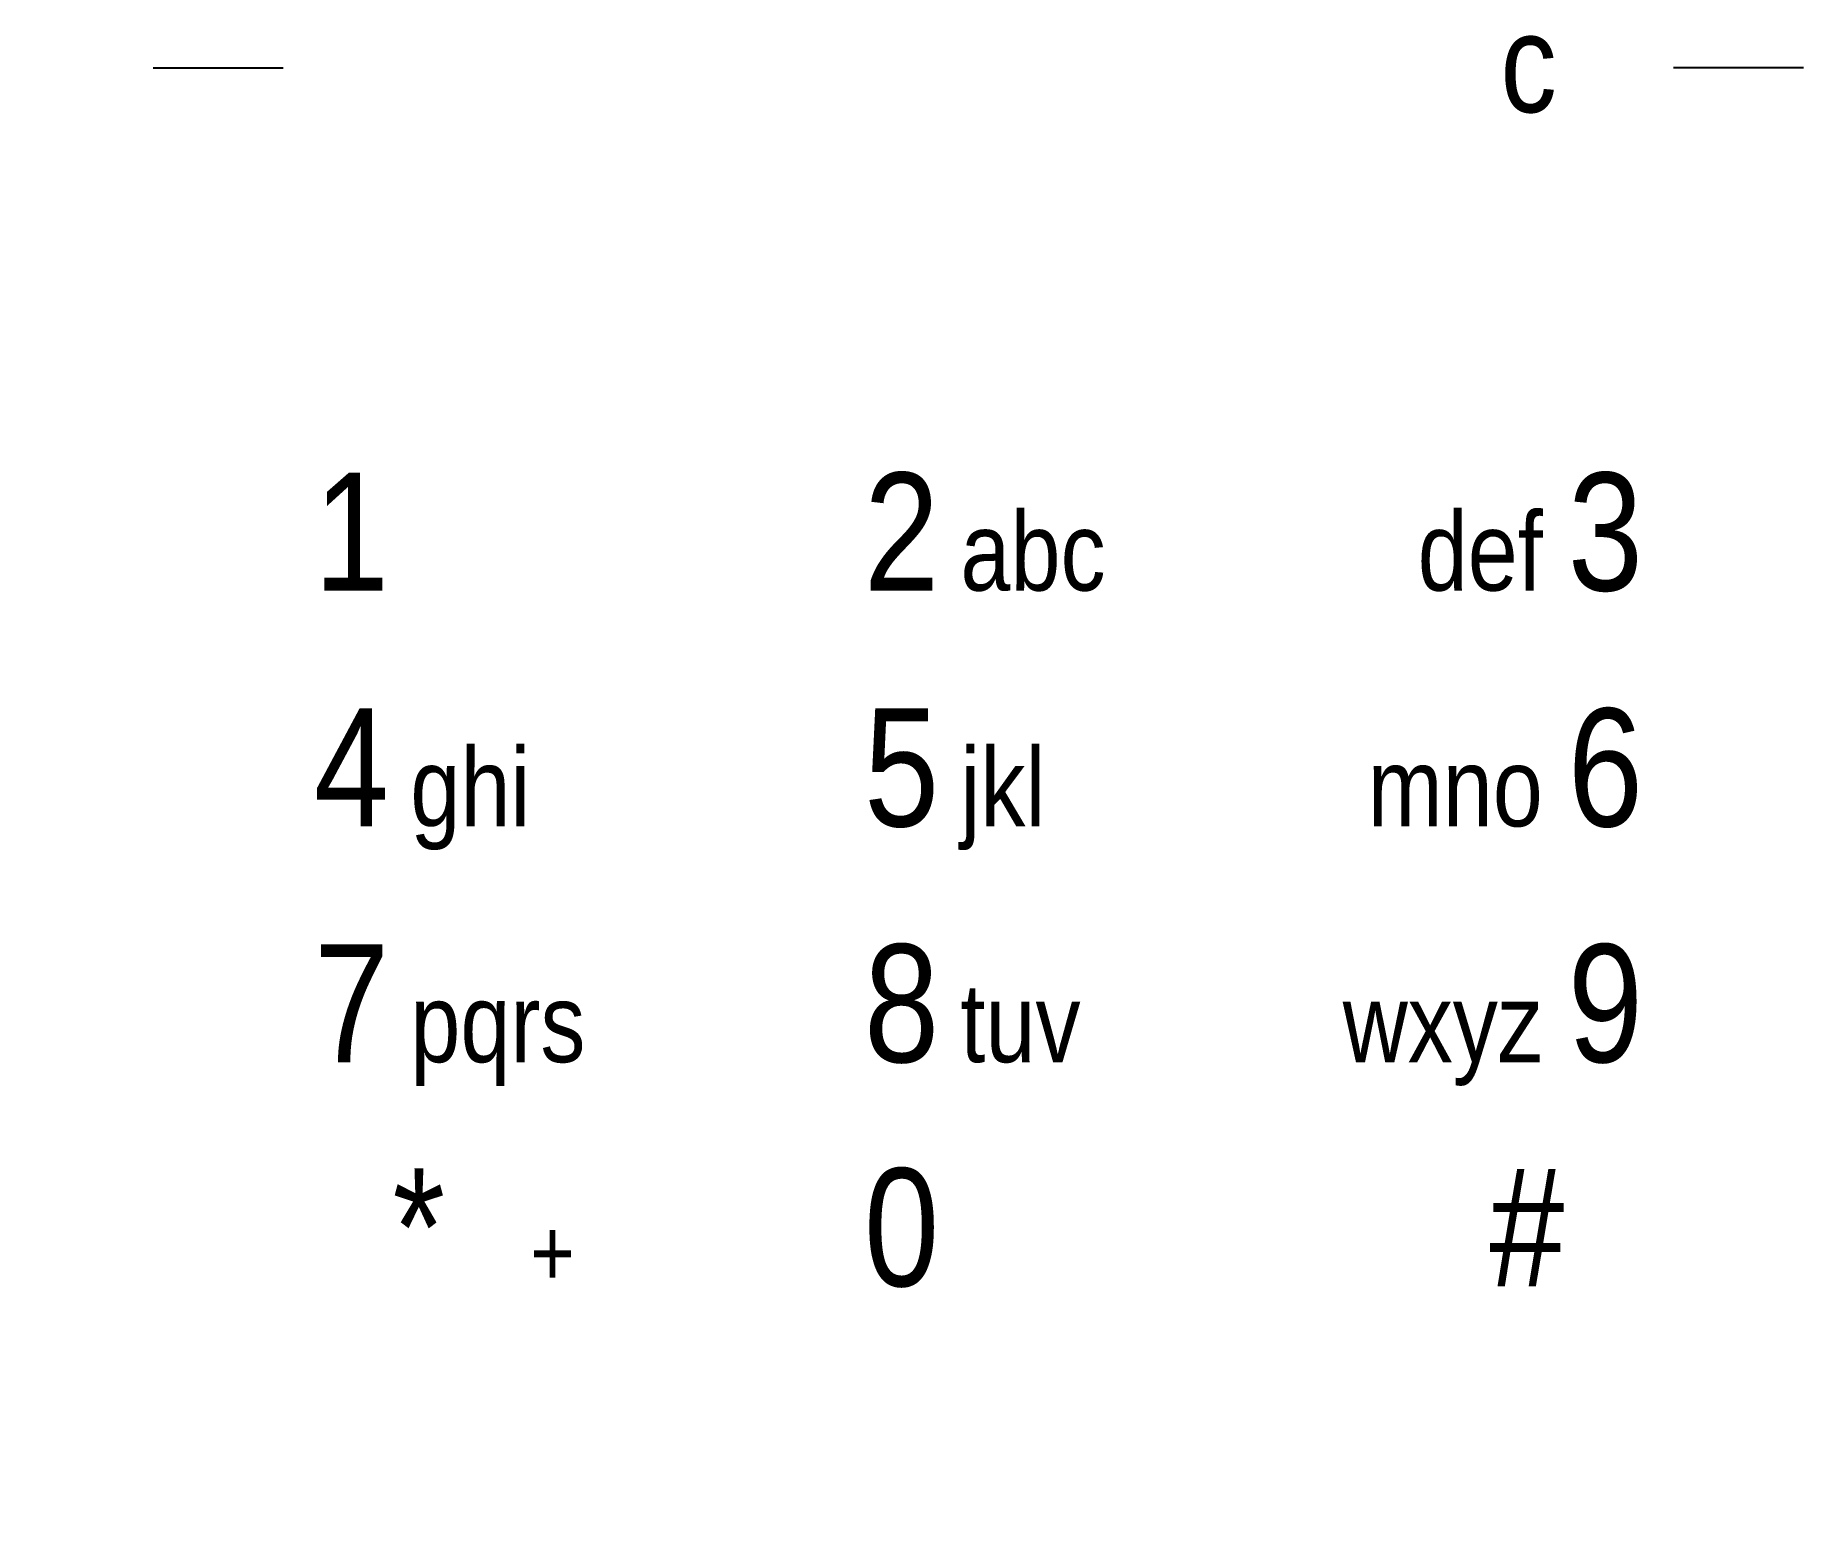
# Model space of a CAD drawing. Header units: millimetres. Extents: x 30 to 75, y 14 to 117.
# Drawn here: x 29.73 to 74.73, y 14.44 to 52.47 of the extents above; entities outside this region: 1.
import ezdxf

# ---------------------------------------------------------------- set-up
doc = ezdxf.new("R2010")
doc.units = ezdxf.units.MM
doc.styles.get("Standard").update_dxf_attribs({"font": 'ARIAL.TTF'})

msp = doc.modelspace()

# ---------------------------------------------------------------- linework, layer by layer
for p, q in [((32.728, 51.645, 12.1), (36.037, 51.645, 12.1)), ((74.728, 51.645, 12.1), (71.419, 51.645, 12.1))]:
    msp.add_line(p, q)
msp.add_arc((31.228, 15.945, 12.1), 1.5, 0, 0)
msp.add_arc((31.228, 15.945, 12.1), 1.5, 0, 0)
msp.add_arc((31.228, 15.945, 12.1), 1.5, 0, 0)
msp.add_arc((31.228, 15.945, 12.1), 1.5, 0, 0)
msp.add_arc((31.228, 15.945, 12.1), 1.5, 0, 0)
msp.add_arc((31.228, 15.945, 12.1), 1.5, 0, 0)
msp.add_arc((31.228, 15.945, 12.1), 1.5, 0, 0)
msp.add_arc((31.228, 15.945, 12.1), 1.5, 0, 0)
msp.add_arc((31.228, 15.945, 12.1), 1.5, 0, 0)

# ---------------------------------------------------------------- texts
for s, insert, char_height, width, attachment_point in [('{\\fArial|b1|i0|c238|p34;\\W0.9;\\T0.95;NOKIA}', (53.719, 117.368, 14.2), 2.5, 11.00013, 2), ('{\\fArial Narrow|b0|i0|c238|p34;c}', (67.729, 51.745, 14.2), 2.5, 3.99749, 5), ('{\\fArial Narrow|b0|i0|c238|p34;1\\H0.56667x; }', (36.817, 41.34, 14.2), 3, 6.72208, 1), ('{\\fArial Narrow|b0|i0|c0|p34;2\\fArial Narrow|b0|i0|c238|p34;\\H0.56667x; \\H1.1765x;abc}', (50.817, 41.34, 14.2), 3, 6.72208, 1), ('{\\fArial Narrow|b0|i0|c238|p34;\\H0.56667x; \\H1.1765x;def \\H1.5x;3}', (70.639, 41.34, 14.2), 3, 6.72208, 3), ('{\\fArial Narrow|b0|i0|c238|p34;4\\H0.56667x; \\H1.1765x;ghi}', (36.817, 35.34, 14.2), 3, 6.72208, 1), ('{\\fArial Narrow|b0|i0|c238|p34;5\\H0.56667x; \\H1.1765x;jkl}', (50.817, 35.34, 14.2), 3, 6.72208, 1), ('{\\fArial Narrow|b0|i0|c238|p34;\\H0.66669x;mno \\H1.5x;6}', (70.639, 35.34, 14.2), 3, 6.72208, 3), ('{\\fArial Narrow|b0|i0|c238|p34;7\\H0.56667x; \\H1.1765x;pqrs}', (36.817, 29.34, 14.2), 3, 6.72208, 1), ('{\\fArial Narrow|b0|i0|c238|p34;8\\H0.56667x; \\H1.1765x;tuv}', (50.817, 29.34, 14.2), 3, 6.72208, 1), ('{\\fArial Narrow|b0|i0|c238|p34;\\H0.66669x;wxyz \\H1.5x;9}', (70.639, 29.34, 14.2), 3, 7.7925, 3), ('{\\fArial Narrow|b0|i0|c238|p34;*\\H0.56667x;    \\H0.99999x;+}', (38.817, 23.64, 14.2), 3, 6.72208, 1), ('{\\fArial Narrow|b0|i0|c238|p34;0\\H0.56667x; }', (50.817, 23.64, 14.2), 3, 6.72208, 1), ('{\\fArial Narrow|b0|i0|c238|p34;#}', (68.639, 23.64, 14.2), 3, 6.72208, 3)]:
    msp.add_mtext(s, dxfattribs=dict(insert=insert, char_height=char_height, width=width, attachment_point=attachment_point))

doc.saveas('drawing.dxf')
